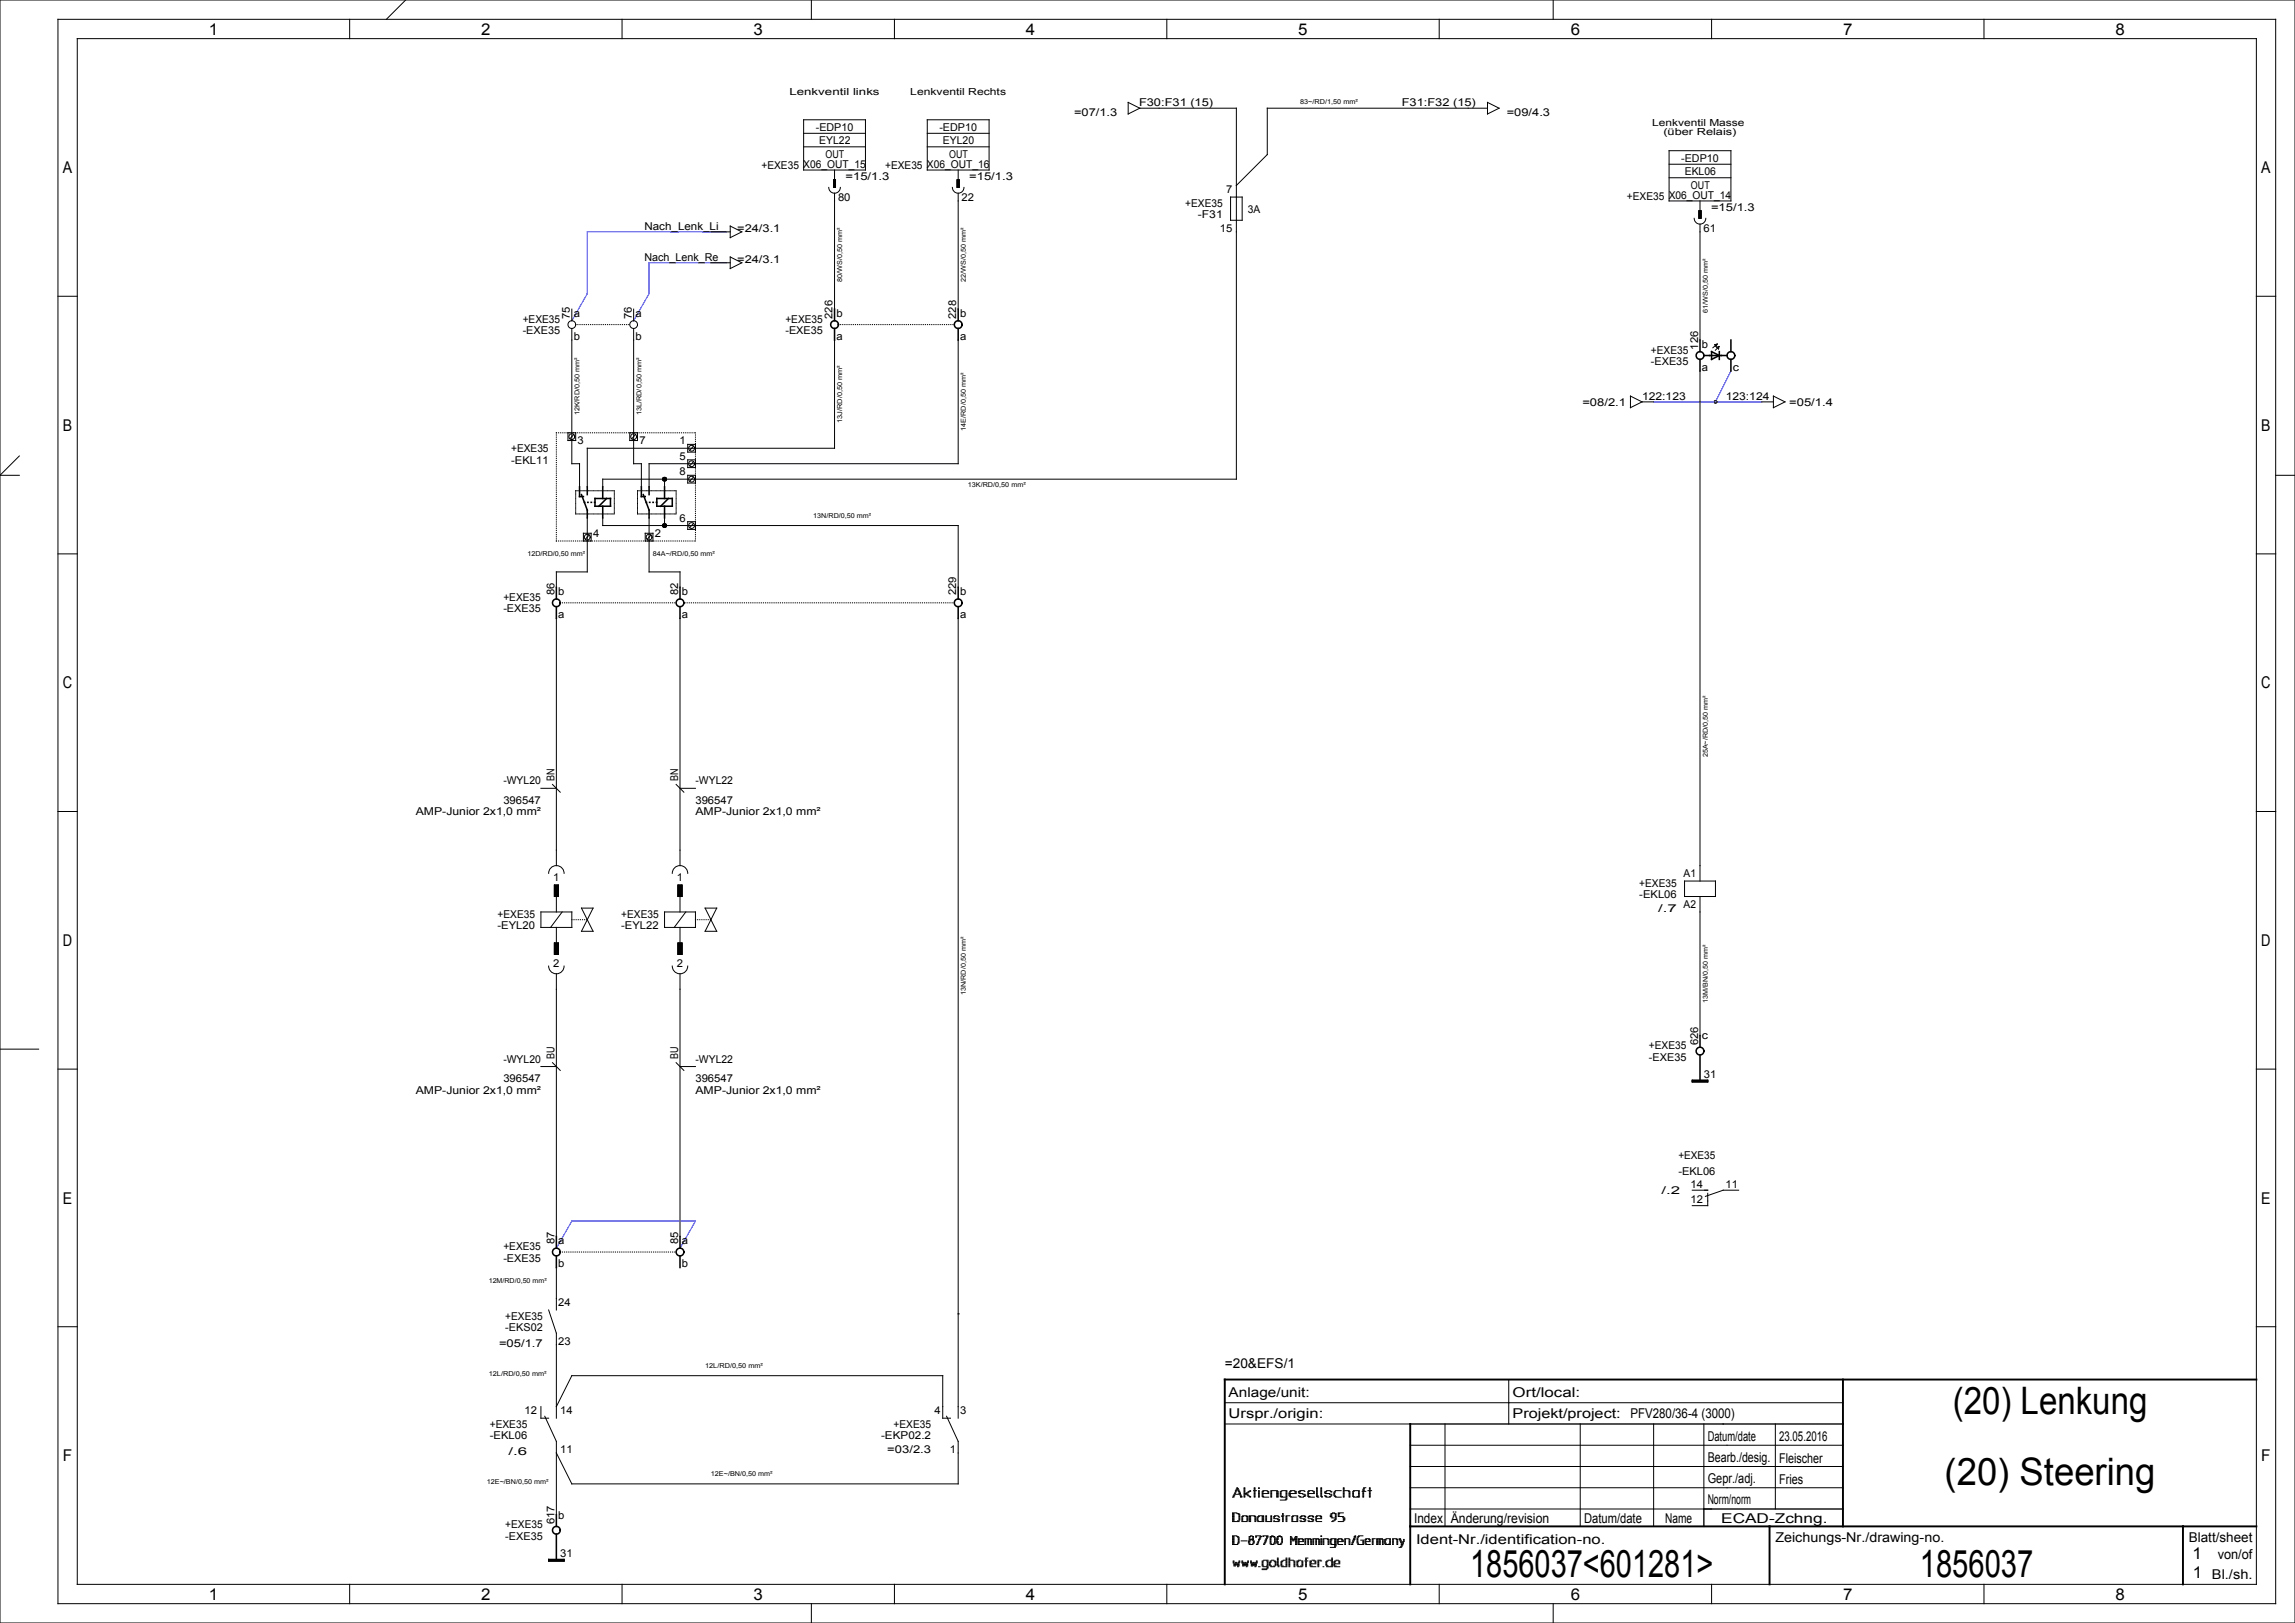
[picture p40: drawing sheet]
<svg xmlns="http://www.w3.org/2000/svg" width="594mm" height="420mm" viewBox="0 0 594 420" stroke-linecap="round" stroke-linejoin="round" font-family="sans-serif">
<defs><g id="words">
<g font-size="9.8">
<text x="505.4" y="365.9">(20) Lenkung</text>
<text x="503.3" y="384.4">(20) Steering</text>
<text x="380.5" y="408">1856037&lt;601281&gt;</text>
<text x="496.9" y="408">1856037</text>
</g>
<g font-size="4.2">
<text x="54" y="9">1</text>
<text x="124.5" y="9">2</text>
<text x="195" y="9">3</text>
<text x="265.5" y="9">4</text>
<text x="336" y="9">5</text>
<text x="406.5" y="9">6</text>
<text x="477" y="9">7</text>
<text x="547.5" y="9">8</text>
<text x="16.3" y="44.8">A</text>
<text x="585.3" y="44.8">A</text>
<text x="16.3" y="111.5">B</text>
<text x="585.3" y="111.5">B</text>
<text x="16.3" y="178.2">C</text>
<text x="585.3" y="178.2">C</text>
<text x="16.3" y="244.8">D</text>
<text x="585.3" y="244.8">D</text>
<text x="16.3" y="311.5">E</text>
<text x="585.3" y="311.5">E</text>
<text x="16.3" y="378.2">F</text>
<text x="585.3" y="378.2">F</text>
<text x="567.5" y="403.5">1</text>
<text x="54" y="414">1</text>
<text x="124.5" y="414">2</text>
<text x="195" y="414">3</text>
<text x="265.5" y="414">4</text>
<text x="336" y="414">5</text>
<text x="406.5" y="414">6</text>
<text x="477" y="414">7</text>
<text x="547.5" y="414">8</text>
<text x="567.5" y="408.5">1</text>
</g>
<g font-size="3.5">
<text x="317" y="354">=20&amp;EFS/1</text>
<text x="318" y="361.5">Anlage/unit:</text>
<text x="391.5" y="361.5">Ort/local:</text>
<text x="318" y="367">Urspr./origin:</text>
<text x="391.5" y="367">Projekt/project:</text>
<text x="422" y="367">PFV280/36-4 (3000)</text>
<text x="442" y="372.9">Datum/date</text>
<text x="460.5" y="373">23.05.2016</text>
<text x="442" y="383.9">Gepr./adj.</text>
<text x="442" y="378.4">Bearb./desig.</text>
<text x="460.5" y="378.5">Fleischer</text>
<text x="442" y="389.3">Norm/norm</text>
<text x="460.5" y="384">Fries</text>
<text x="366" y="394">Index</text>
<text x="375.5" y="394">Änderung/revision</text>
<text x="410" y="394">Datum/date</text>
<text x="431" y="394">Name</text>
<text x="445.5" y="394">ECAD-Zchng.</text>
<text x="366.5" y="399.5">Ident-Nr./identification-no.</text>
<text x="459.5" y="399">Zeichungs-Nr./drawing-no.</text>
<text x="566.5" y="399">Blatt/sheet</text>
<text x="574" y="403.5">von/of</text>
<text x="572.5" y="408.5">Bl./sh.</text>
</g>
<g font-size="2.8">
<text x="278" y="30">=07/1.3</text>
<text x="294.8" y="27.5">F30:F31 (15)</text>
<text x="362.8" y="27.5">F31:F32 (15)</text>
<text x="390" y="30">=09/4.3</text>
<text x="211.1" y="34">-EDP10</text>
<text x="243.1" y="34">-EDP10</text>
<text x="212.1" y="37.2">EYL22</text>
<text x="213.7" y="41">OUT</text>
<text x="244" y="37.2">EYL20</text>
<text x="245.7" y="41">OUT</text>
<text x="197.1" y="43.7">+EXE35 X06_OUT_15</text>
<text x="218.8" y="46.6">=15/1.3</text>
<text x="229.1" y="43.7">+EXE35 X06_OUT_16</text>
<text x="250.9" y="46.6">=15/1.3</text>
<text x="435.1" y="42">-EDP10</text>
<text x="436" y="45.2">EKL06</text>
<text x="216.9" y="52">80</text>
<text x="248.9" y="52">22</text>
<text x="306.8" y="53.5">+EXE35</text>
<text x="317.4" y="50">7</text>
<text x="421.1" y="51.7">+EXE35 X06_OUT_14</text>
<text x="437.7" y="49">OUT</text>
<text x="166.8" y="59.5">Nach_Lenk_Li</text>
<text x="310" y="56.5">-F31</text>
<text x="323" y="55">3A</text>
<text x="442.9" y="54.6">=15/1.3</text>
<text x="190.8" y="60">=24/3.1</text>
<text x="315.8" y="60">15</text>
<text x="440.9" y="60">61</text>
<text x="166.8" y="67.5">Nach_Lenk_Re</text>
<text x="190.8" y="68">=24/3.1</text>
<text x="135.3" y="83.5">+EXE35</text>
<text x="147.5" y="82.5" transform="rotate(-90 147.5 82.5)">75</text>
<text x="148.5" y="82">a</text>
<text x="163.5" y="82.5" transform="rotate(-90 163.5 82.5)">76</text>
<text x="164.5" y="82">a</text>
<text x="203.3" y="83.5">+EXE35</text>
<text x="215.5" y="82.5" transform="rotate(-90 215.5 82.5)">226</text>
<text x="216.5" y="82">b</text>
<text x="247.5" y="82.5" transform="rotate(-90 247.5 82.5)">228</text>
<text x="248.5" y="82">b</text>
<text x="135.3" y="86.5">-EXE35</text>
<text x="148.5" y="88">b</text>
<text x="164.5" y="88">b</text>
<text x="203.3" y="86.5">-EXE35</text>
<text x="216.5" y="88">a</text>
<text x="248.5" y="88">a</text>
<text x="427.3" y="94.5">-EXE35</text>
<text x="427.3" y="91.5">+EXE35</text>
<text x="439.5" y="90.5" transform="rotate(-90 439.5 90.5)">126</text>
<text x="440.5" y="90">b</text>
<text x="440.5" y="96">a</text>
<text x="448.5" y="96">c</text>
<text x="409.6" y="105">=08/2.1</text>
<text x="425" y="103.4">122:123</text>
<text x="446.7" y="103.4">123:124</text>
<text x="463.1" y="105">=05/1.4</text>
<text x="132.3" y="120">-EKL11</text>
<text x="132.3" y="117">+EXE35</text>
<text x="149.5" y="115">3</text>
<text x="165.5" y="115">7</text>
<text x="175.9" y="115">1</text>
<text x="175.9" y="119">5</text>
<text x="175.9" y="123">8</text>
<text x="175.9" y="135">6</text>
<text x="153.5" y="139">4</text>
<text x="169.5" y="139">2</text>
<text x="130.3" y="155.5">+EXE35</text>
<text x="143.5" y="154" transform="rotate(-90 143.5 154)">86</text>
<text x="144.5" y="154">b</text>
<text x="175.5" y="154" transform="rotate(-90 175.5 154)">82</text>
<text x="176.5" y="154">b</text>
<text x="247.5" y="154" transform="rotate(-90 247.5 154)">229</text>
<text x="248.5" y="154">b</text>
<text x="130.3" y="158.5">-EXE35</text>
<text x="144.5" y="160">a</text>
<text x="176.5" y="160">a</text>
<text x="248.5" y="160">a</text>
<text x="130.3" y="203">-WYL20</text>
<text x="143.5" y="202" transform="rotate(-90 143.5 202)">BN</text>
<text x="175.5" y="202" transform="rotate(-90 175.5 202)">BN</text>
<text x="180" y="203">-WYL22</text>
<text x="130.3" y="208">396547</text>
<text x="180" y="208">396547</text>
<text x="107.6" y="211">AMP-Junior 2x1,0 mm²</text>
<text x="180" y="211">AMP-Junior 2x1,0 mm²</text>
<text x="143.2" y="227.9">1</text>
<text x="175.2" y="227.9">1</text>
<text x="435.8" y="227">A1</text>
<text x="424.3" y="229.5">+EXE35</text>
<text x="424.3" y="232.5">-EKL06</text>
<text x="128.8" y="237.5">+EXE35</text>
<text x="160.8" y="237.5">+EXE35</text>
<text x="429.1" y="236">/.7</text>
<text x="435.8" y="235">A2</text>
<text x="128.8" y="240.5">-EYL20</text>
<text x="160.8" y="240.5">-EYL22</text>
<text x="143.2" y="250.2">2</text>
<text x="175.2" y="250.2">2</text>
<text x="440.5" y="269">c</text>
<text x="130.3" y="275">-WYL20</text>
<text x="143.5" y="274" transform="rotate(-90 143.5 274)">BU</text>
<text x="175.5" y="274" transform="rotate(-90 175.5 274)">BU</text>
<text x="180" y="275">-WYL22</text>
<text x="426.8" y="271.5">+EXE35</text>
<text x="426.8" y="274.5">-EXE35</text>
<text x="439.5" y="270.5" transform="rotate(-90 439.5 270.5)">626</text>
<text x="130.3" y="280">396547</text>
<text x="180" y="280">396547</text>
<text x="441" y="279">31</text>
<text x="107.6" y="283">AMP-Junior 2x1,0 mm²</text>
<text x="180" y="283">AMP-Junior 2x1,0 mm²</text>
<text x="434.4" y="304">-EKL06</text>
<text x="434.4" y="300">+EXE35</text>
<text x="430" y="309">/.2</text>
<text x="437.6" y="311.4">12</text>
<text x="437.6" y="307.4">14</text>
<text x="446.6" y="307.4">11</text>
<text x="130.3" y="323.5">+EXE35</text>
<text x="143.5" y="322" transform="rotate(-90 143.5 322)">87</text>
<text x="144.5" y="322">a</text>
<text x="175.5" y="322" transform="rotate(-90 175.5 322)">85</text>
<text x="176.5" y="322">a</text>
<text x="130.3" y="326.5">-EXE35</text>
<text x="144.5" y="328">b</text>
<text x="176.5" y="328">b</text>
<text x="130.8" y="341.5">+EXE35</text>
<text x="144.5" y="338">24</text>
<text x="130.8" y="344.5">-EKS02</text>
<text x="129.2" y="348.5">=05/1.7</text>
<text x="144.5" y="348">23</text>
<text x="135.8" y="366">12</text>
<text x="145" y="366">14</text>
<text x="241.9" y="366">4</text>
<text x="248.5" y="366">3</text>
<text x="126.8" y="369.5">+EXE35</text>
<text x="231.3" y="369.5">+EXE35</text>
<text x="126.8" y="372.5">-EKL06</text>
<text x="131.6" y="376.5">/.6</text>
<text x="145" y="376">11</text>
<text x="228" y="372.5">-EKP02.2</text>
<text x="229.7" y="376">=03/2.3</text>
<text x="245.9" y="376">1</text>
<text x="130.8" y="395.5">+EXE35</text>
<text x="143.5" y="394.5" transform="rotate(-90 143.5 394.5)">617</text>
<text x="144.5" y="393">b</text>
<text x="130.8" y="398.5">-EXE35</text>
<text x="145" y="403">31</text>
</g>
<g font-size="2.5">
<text x="204.3" y="24.5">Lenkventil links</text>
<text x="235.6" y="24.5">Lenkventil Rechts</text>
<text x="427.6" y="32.5">Lenkventil Masse</text>
<text x="430.5" y="35">(über Relais)</text>
</g>
<g font-size="1.7">
<text x="336.5" y="27">83~/RD/1,50 mm²</text>
<text x="218" y="73" transform="rotate(-90 218 73)">80/WS/0,50 mm²</text>
<text x="250" y="73" transform="rotate(-90 250 73)">22/WS/0,50 mm²</text>
<text x="442" y="81" transform="rotate(-90 442 81)">61/WS/0,50 mm²</text>
<text x="150" y="107.5" transform="rotate(-90 150 107.5)">12K/RD/0,50 mm²</text>
<text x="166" y="107.5" transform="rotate(-90 166 107.5)">13L/RD/0,50 mm²</text>
<text x="218" y="109.5" transform="rotate(-90 218 109.5)">13J/RD/0,50 mm²</text>
<text x="250" y="111.5" transform="rotate(-90 250 111.5)">14E/RD/0,50 mm²</text>
<text x="250.5" y="126">13K/RD/0,50 mm²</text>
<text x="210.5" y="134">13N/RD/0,50 mm²</text>
<text x="136.5" y="144">12D/RD/0,50 mm²</text>
<text x="169" y="144">84A~/RD/0,50 mm²</text>
<text x="442" y="196" transform="rotate(-90 442 196)">25A~/RD/0,50 mm²</text>
<text x="250" y="257.5" transform="rotate(-90 250 257.5)">13N/RD/0,50 mm²</text>
<text x="442" y="259.5" transform="rotate(-90 442 259.5)">13M/BN/0,50 mm²</text>
<text x="126.5" y="332">12M/RD/0,50 mm²</text>
<text x="182.5" y="354">12L/RD/0,50 mm²</text>
<text x="126.5" y="356">12L/RD/0,50 mm²</text>
<text x="184" y="382">12E~/BN/0,50 mm²</text>
<text x="126" y="384">12E~/BN/0,50 mm²</text>
</g>
</g></defs>
<g fill="none" stroke="#000" stroke-width=".26">
<path d="M0 0h594v420h-594zM15 5h574v410h-574zM20 10h564v400h-564zM90.5 5v5M105 0l-5 5M161 5v5M210 0v5M231.5 5v5M302 5v5M372.5 5v5M402 0v5M443 5v5"/>
<path d="M513.5 5v5M208 38h16M208 31h16v13h-16zM208 34.5h16M240 38h16M240 31h16v13h-16zM240 34.5h16M292 26.5l3 1.5-3 1.5zM295 28h25v96h-164v2M385 28h-57v12l-8 8M385 26.5l3 1.5-3 1.5zM432 39h16v13h-16z"/>
<path d="M189 58.5l3 1.5-3 1.5zM214.5 48.5a1.5 1.5 0 0 0 1.5 1.5 1.5 1.5 0 0 0 1.5-1.5M215.8 46.5h.4v2h-.4zM215.8 46.6h.4M215.8 46.7h.4M215.8 46.8h.4M215.8 46.9h.4M215.8 47h.4M215.8 47.1h.4M215.8 47.2h.4M215.8 47.3h.4M215.8 47.4h.4"/>
<path d="M215.8 47.5h.4M215.8 47.6h.4M215.8 47.7h.4M215.8 47.8h.4M215.8 47.9h.4M215.8 48h.4M215.8 48.1h.4M215.8 48.2h.4M215.8 48.3h.4M215.8 48.4h.4M216 44v2.5M216 50v30"/>
<path d="M246.5 48.5a1.5 1.5 0 0 0 1.5 1.5 1.5 1.5 0 0 0 1.5-1.5M247.7 46.5h.6v2h-.6zM247.7 46.6h.6M247.7 46.7h.6M247.7 46.8h.6M247.7 46.9h.6M247.7 47h.6M247.7 47.1h.6M247.7 47.2h.6M247.7 47.3h.6M247.7 47.4h.6M247.7 47.5h.6"/>
<path d="M247.7 47.6h.6M247.7 47.7h.6M247.7 47.8h.6M247.7 47.9h.6M247.7 48h.6M247.7 48.1h.6M247.7 48.2h.6M247.7 48.3h.6M247.7 48.4h.6M248 44v2.5M248 50v30M318.5 51h3v6h-3z"/>
<path d="M432 46h16M432 42.5h16M438.5 56.5a1.5 1.5 0 0 0 1.5 1.5 1.5 1.5 0 0 0 1.5-1.5M439.7 54.5h.6M439.7 54.6h.6M439.7 54.7h.6M439.7 54.8h.6M439.7 54.9h.6M439.7 55h.6M439.7 55.1h.6M439.7 55.2h.6M439.7 55.3h.6"/>
<path d="M439.7 55.4h.6M439.7 55.5h.6M439.7 55.6h.6M439.7 55.7h.6M439.7 55.8h.6M439.7 55.9h.6M439.7 56h.6M439.7 56.1h.6M439.7 56.2h.6M439.7 56.3h.6M439.7 56.4h.6M439.7 54.5h.6v2h-.6z"/>
<path d="M440 52v2.5M440 58v30M15 76.7h5M148 80v3M164 80v3M184 68h5M184 60h5M189 66.5l3 1.5-3 1.5zM584 76.7h5M148 85v27M164 85v35h2v6M216 88v28h-64v10"/>
<path d="M248 88v32h-80v6M440 96v132M443.8 89.2l.6-.2-.3 .7zM444.3 89.8l.6-.1-.1 .6zM444.4 89l-1.1 1M444.9 89.7l-.9 .9M5 118l-5 5h5M147 112h2v2h-2zM148 112.3v7.7h2v6M148.5 112.4l-1 1.2M163 112h2v2h-2zM164.5 112.4l-1 1.2"/>
<path d="M178 119h2v2h-2zM178 115h2v2h-2zM179.5 119.4l-1 1.2M179.5 115.4l-1 1.2M422 102.5l3 1.5-3 1.5zM425 104h3M456 104h3M459 102.5l3 1.5-3 1.5zM151 138h2v2h-2zM152 134v14h-8v4M152.5 138.4l-1 1.2M156 134v2h92v16"/>
<path d="M167 138h2v2h-2zM168 134v14h8v4M168.5 138.4l-1 1.2M171.5 124.1h1M171.5 136h1M171.5 123.9h1M171.5 136.1h1M171.5 135.9h1M171.5 123.8h1M171.5 136.2h1M171.5 124.2h1M171.5 135.8h1"/>
<path d="M171.6 123.8h.8M171.6 136.2h.8M171.6 124.3h.8M171.6 135.7h.8M171.6 123.7h.8M171.6 136.3h.8M171.7 123.6h.6M171.7 136.4h.6M171.7 124.4h.6M171.7 135.6h.6M171.8 123.6h.4M171.8 136.4h.4"/>
<path d="M171.8 124.5h.4M171.8 135.5h.4M172 124v2M172 134v2M178 123h2v2h-2zM178 135h2v2h-2zM179.5 135.4l-1 1.2M179.5 123.4l-1 1.2M589 123h5M15 143.3h5M144 160v64M176 160v64"/>
<path d="M248 160v207M584 143.3h5M15 210h5M140 204h4M143 203l2 2M175 203l2 2M176 204h4M584 210h5M140 236h8v4h-8zM142 226a2 2 0 0 1 2-2 2 2 0 0 1 2 2M143.5 229h1v3h-1zM143.5 229.1h1"/>
<path d="M143.5 229.2h1M143.5 229.3h1M143.5 229.4h1M143.5 229.5h1M143.5 229.6h1M143.5 229.7h1M143.5 229.8h1M143.5 229.9h1M143.5 230h1M143.5 230.1h1M143.5 230.2h1M143.5 230.3h1"/>
<path d="M143.5 230.4h1M143.5 230.5h1M143.5 230.6h1M143.5 230.7h1M143.5 230.8h1M143.5 230.9h1M143.5 231h1M143.5 231.1h1M143.5 231.2h1M143.5 231.3h1M143.5 231.4h1M143.5 231.5h1"/>
<path d="M143.5 231.6h1M143.5 231.7h1M143.5 231.8h1M143.5 231.9h1M144 232v4M145.5 236l-3 4M150.5 235l3 6h-3l3-6zM172 236h8v4h-8zM174 226a2 2 0 0 1 2-2 2 2 0 0 1 2 2M175.5 229h1v3h-1zM175.5 229.1h1M175.5 229.2h1"/>
<path d="M175.5 229.3h1M175.5 229.4h1M175.5 229.5h1M175.5 229.6h1M175.5 229.7h1M175.5 229.8h1M175.5 229.9h1M175.5 230h1M175.5 230.1h1M175.5 230.2h1M175.5 230.3h1M175.5 230.4h1"/>
<path d="M175.5 230.5h1M175.5 230.6h1M175.5 230.7h1M175.5 230.8h1M175.5 230.9h1M175.5 231h1M175.5 231.1h1M175.5 231.2h1M175.5 231.3h1M175.5 231.4h1M175.5 231.5h1M175.5 231.6h1"/>
<path d="M175.5 231.7h1M175.5 231.8h1M175.5 231.9h1M176 232v4M177.5 236l-3 4M182.5 235l3 6h-3l3-6zM436 228h8v4h-8zM440 232v36M142 250a2 2 0 0 0 2 2 2 2 0 0 0 2-2M143.5 244h1v3h-1zM143.5 244h1M143.5 244.1h1"/>
<path d="M143.5 244.2h1M143.5 244.3h1M143.5 244.4h1M143.5 244.5h1M143.5 244.6h1M143.5 244.7h1M143.5 244.8h1M143.5 244.9h1M143.5 245h1M143.5 245.1h1M143.5 245.2h1M143.5 245.3h1"/>
<path d="M143.5 245.4h1M143.5 245.5h1M143.5 245.6h1M143.5 245.7h1M143.5 245.8h1M143.5 245.9h1M143.5 246h1M143.5 246.1h1M143.5 246.2h1M143.5 246.3h1M143.5 246.4h1M143.5 246.5h1"/>
<path d="M143.5 246.6h1M143.5 246.7h1M143.5 246.8h1M143.5 246.9h1M144 240v4M144 252v68M174 250a2 2 0 0 0 2 2 2 2 0 0 0 2-2M175.5 244h1M175.5 244.1h1M175.5 244.2h1M175.5 244.3h1M175.5 244.4h1"/>
<path d="M175.5 244.5h1M175.5 244.6h1M175.5 244.7h1M175.5 244.8h1M175.5 244.9h1M175.5 245h1M175.5 245.1h1M175.5 245.2h1M175.5 245.3h1M175.5 245.4h1M175.5 245.5h1M175.5 245.6h1"/>
<path d="M175.5 245.7h1M175.5 245.8h1M175.5 245.9h1M175.5 246h1M175.5 246.1h1M175.5 246.2h1M175.5 246.3h1M175.5 246.4h1M175.5 246.5h1M175.5 246.6h1M175.5 246.7h1M175.5 246.8h1"/>
<path d="M175.5 246.9h1M175.5 244h1v3h-1zM176 240v4M176 252v68M0 271.5h10M15 276.7h5M140 276h4M143 275l2 2M175 275l2 2M176 276h4M438 279.6h4M438 279.7h4"/>
<path d="M438 279.8h4M438 279.9h4M438 279.5h4v.5h-4zM584 276.7h5M438 308h4M442 308.8v3.2h-4M450 308h-4l-4.6 1.6M142 339l2 6v22M144 328v11M248 340h.1M15 343.3h5M390.5 357v11.5"/>
<path d="M584 343.3h5M140 364v3h2M141 366.5l3 6.5v19M144 364l4-8h96v11h2M245 366.5l3 6.5v11h-100l-4-8M317 363h160M317 368.5h48M365 379.5h112M365 374h112M374 368.5v26.5M409 368.5v26.5M428 368.5v26.5"/>
<path d="M441 368.5v22M459.5 368.5v22M319 398h.4M319 387.4h.4M319 398.6h.4M319 399.5h.4M319 393h.4M319 399.1h.4M319 398.8h.4M319 398.9h.4M319 392.1h.4M319 392.6h.4"/>
<path d="M319 399.3h.4M319 397.6h.4M319 392.8h.4M319 398.4h.4M319 392.4h.4M319 399.7h1.3M319 393.6h.4M319 393.8h1.7M319 398.2h.4M319 393.2h.4M319 392.3h.4M319 391.9h.4"/>
<path d="M319 391.7h.4M319 397.8h.4M319 393.4h.4M319 397.4h1.1M319 391.5h1.1M319.2 387.1h.4M319.2 387.2h.2M319.4 386.9h.2M319.4 386.7h1.7M319.6 386.5h.2M319.6 386.3h.2M319.8 385.9h.1"/>
<path d="M319.8 385.7h.3M319.8 386.1h.1M319.9 385.6h.2M319.9 385.4h.6M320.1 397.6h.4M320.1 385h.2M320.1 385.2h.4M320.1 391.7h.6M320.3 399.5h.2M320.3 399.3h.4M320.3 385.6h.4M320.3 393.6h.4"/>
<path d="M320.3 397.8h.4M320.5 385.9h.4M320.5 398h.2M320.5 398.6h.2M320.5 399.1h.2M320.5 398.8h.2M320.5 398.9h.2M320.5 398.4h.2M320.5 385.7h.2M320.5 398.2h.2M320.5 391.9h.4M320.7 386.5h.4"/>
<path d="M320.7 393h.2M320.7 392.1h.2M320.7 392.6h.2M320.7 392.8h.2M320.7 392.4h.2M320.7 393.2h.2M320.7 386.1h.2M320.7 386.3h.4M320.7 392.3h.2M320.7 393.4h.2M320.9 386.9h.4M321.1 387.4h.3"/>
<path d="M321.1 387.1h.2M321.1 387.2h.3M321.3 398.8h1.5M321.4 393h.2M321.4 392.6h.2M321.4 392.8h.2M321.4 392.4h.4M321.4 393.6h.2M321.4 393.8h1.4M321.4 393.2h.2M321.4 393.4h.2M321.6 392.3h1.2"/>
<path d="M322 385.9h.2M322 387.4h.2M322 386.5h.2M322 387.1h.2M322 386.9h.2M322 386.7h.4M322 385h.2M322 385.6h.2M322 385.7h.2M322 387.2h.2M322 386.1h.2M322 385.2h.2"/>
<path d="M322 386.3h.2M322 385.4h.2M322.4 386.5h.4M322.6 386.7h.3M322.6 392.4h.3M322.6 386.3h.5M322.8 393h.1M322.8 392.6h.1M322.8 386.9h.3M322.8 392.8h.1M322.8 393.6h.1M322.8 393.2h.1"/>
<path d="M322.8 393.4h.1M322.9 387.1h.4M322.9 386.1h.4M323.1 385.9h.6M323.1 399.1h.2M323.1 398.8h.4M323.1 398.9h.4M323.1 399.3h.4M323.3 398h.2M323.3 398.6h.4M323.3 399.5h.2M323.3 393h.4"/>
<path d="M323.3 392.6h.4M323.3 397.6h.4M323.3 392.8h.4M323.3 398.4h1.1M323.3 392.4h.4M323.3 399.7h1M323.3 393.6h.4M323.3 393.8h.4M323.3 387.2h.4M323.3 398.2h.2M323.3 393.2h.4M323.3 392.3h1.5"/>
<path d="M323.3 397.8h.2M323.3 393.4h.4M323.5 387.4h.2M323.5 385.7h.2M323.7 397.4h.4M324.1 398.6h.3M324.1 397.6h.3M324.1 398.2h.3M324.3 398h.1M324.3 399.5h.1M324.3 398.8h.3M324.3 399.3h.3"/>
<path d="M324.3 397.8h.1M324.4 399.1h.2M324.4 398.9h.2M324.4 385.7h.8M324.6 385.9h.2M324.6 387.4h.2M324.6 386.5h.2M324.6 387.1h.2M324.6 386.9h.2M324.6 386.7h.2M324.6 385h.2M324.6 392.4h.4"/>
<path d="M324.6 385.6h.2M324.6 387.2h.2M324.6 386.1h.2M324.6 385.2h.2M324.6 386.3h.2M324.6 385.4h.2M324.8 393h.2M324.8 392.6h.2M324.8 392.8h.2M324.8 393.6h.2M324.8 393.8h.2M324.8 393.2h.2"/>
<path d="M324.8 393.4h.2M325 397.6h.2M325 397.8h.2M325 397.4h1.3M325.2 399.7h.4M325.4 399.5h.2M325.4 393h.2M325.4 392.6h.4M325.4 399.3h.4M325.4 392.8h.2M325.4 393.6h.4M325.4 393.2h.2"/>
<path d="M325.4 393.4h.2M325.6 399.1h.2M325.6 398.9h.2M325.6 392.4h.3M325.6 393.8h1.5M325.8 385.9h.1M325.8 387.4h.1M325.8 386.5h.1M325.8 398.6h.1M325.8 398.8h.1M325.8 387.1h.1M325.8 386.9h.1"/>
<path d="M325.8 386.7h.1M325.8 398.4h.3M325.8 385h.1M325.8 385.7h.1M325.8 387.2h.1M325.8 386.1h.1M325.8 385.2h.1M325.8 386.3h.1M325.8 392.3h1.3M325.9 398h.4M325.9 398.2h.2M326.1 397.6h.4"/>
<path d="M326.1 397.8h.2M326.7 385.9h.4M326.7 386.5h1.7M326.7 393h.4M326.7 387.1h.2M326.7 392.6h.4M326.7 386.9h.2M326.7 386.7h.2M326.7 392.8h.4M326.7 392.4h.4M326.7 393.6h.4M326.7 387.2h.4"/>
<path d="M326.7 393.2h.4M326.7 386.1h.2M326.7 386.3h.2M326.7 393.4h.4M326.9 387.4h1.5M326.9 397.6h.2M326.9 385.7h1.1M326.9 397.4h1.3M327.1 399.5h.3M327.1 399.7h.2M327.3 399.1h.3M327.3 399.3h.1"/>
<path d="M327.4 398.6h.4M327.4 398.8h.4M327.4 398.9h.2M327.6 393h.2M327.6 392.6h.2M327.6 392.8h.2M327.6 398.4h.2M327.6 392.4h.2M327.6 393.6h.2M327.6 393.8h1.5M327.6 398.2h.4M327.6 393.2h.2"/>
<path d="M327.6 392.3h.2M327.6 393.4h.2M327.8 398h.2M327.8 397.6h.4M327.8 397.8h.4M328 385.9h.4M328.2 386.1h.2M328.2 386.3h.2M328.8 398h.1M328.8 398.6h.1M328.8 399.5h.3M328.8 399.1h.1"/>
<path d="M328.8 398.8h.1M328.8 398.9h.1M328.8 399.3h.1M328.8 397.6h.5M328.8 398.4h.1M328.8 398.2h.1M328.8 397.8h.3M328.9 385.9h.2M328.9 387.4h.2M328.9 386.5h.2M328.9 393h.2M328.9 387.1h.2"/>
<path d="M328.9 392.6h.2M328.9 386.9h.2M328.9 386.7h.2M328.9 392.8h.2M328.9 392.4h.2M328.9 399.7h.8M328.9 393.6h.2M328.9 385.7h1.7M328.9 387.2h.2M328.9 393.2h.2M328.9 386.1h.2M328.9 386.3h.2"/>
<path d="M328.9 392.3h.2M328.9 393.4h.2M329.1 397.4h.4M329.5 397.6h.4M329.7 399.5h.4M329.7 393h1.1M329.7 392.6h.2M329.7 399.3h.4M329.7 392.8h.2M329.7 392.4h.4M329.7 393.6h.2M329.7 393.8h1.3"/>
<path d="M329.7 397.8h.4M329.9 398h.2M329.9 398.6h.2M329.9 399.1h.2M329.9 398.8h.2M329.9 398.9h.2M329.9 398.4h.2M329.9 398.2h.2M329.9 392.3h.9M330.4 385.9h.4M330.4 398h.4M330.4 387.4h.4"/>
<path d="M330.4 386.5h.4M330.4 398.6h.2M330.4 399.1h.4M330.4 398.8h.2M330.4 398.9h.4M330.4 387.1h.4M330.4 386.9h.4M330.4 399.3h.4M330.4 386.7h.4M330.4 398.4h.4M330.4 387.2h.4M330.4 398.2h.4"/>
<path d="M330.4 386.1h.4M330.4 386.3h.4M330.6 399.5h.2M330.6 397.6h.6M330.6 393.2h.6M330.6 397.8h.2M330.8 392.4h.2M330.8 399.7h.8M330.8 393.6h.4M331 392.6h.2M331 393.4h.2M331 397.4h.4"/>
<path d="M331.4 385.9h.4M331.4 386.5h.2M331.4 399.5h.4M331.4 387.1h.2M331.4 386.9h.2M331.4 386.7h.2M331.4 397.6h.4M331.4 388.2h1.5M331.4 387.2h.5M331.4 386.1h.2M331.4 386.3h.2M331.6 387.4h1.5"/>
<path d="M331.6 399.3h.2M331.6 397.8h.2M331.8 398h.1M331.8 398.6h.1M331.8 399.1h.1M331.8 398.8h.1M331.8 398.9h.1M331.8 398.4h.1M331.8 392.4h.3M331.8 385.7h1.3M331.8 398.2h.1M331.8 392.3h.5"/>
<path d="M331.9 393h.2M331.9 392.1h.2M331.9 392.6h.2M331.9 392.8h.2M331.9 393.6h.2M331.9 393.8h.2M331.9 393.2h.2M331.9 391.9h.2M331.9 391.7h.2M331.9 393.4h.2M332.7 388h.4M332.9 385.9h.2"/>
<path d="M332.9 386.5h.2M332.9 393h.2M332.9 387.1h.2M332.9 392.6h.2M332.9 386.9h.2M332.9 386.7h.2M332.9 392.8h.2M332.9 392.4h.2M332.9 393.6h.2M332.9 393.8h.2M332.9 387.2h.2M332.9 393.2h.2"/>
<path d="M332.9 386.1h.2M332.9 386.3h.2M332.9 392.3h.9M332.9 393.4h.2M332.9 387.6h.2M332.9 387.8h.2M333.6 386.5h1.9M333.6 387.1h.4M333.6 386.9h.4M333.6 386.7h.4M333.6 386.3h.2M333.8 385.9h.4"/>
<path d="M333.8 387.2h.4M333.8 386.1h.2M334 398h.4M334 387.4h1.5M334 398.6h.2M334 399.5h.2M334 399.1h.2M334 398.8h.2M334 398.9h.2M334 399.3h.2M334 397.6h.2M334 398.4h.2"/>
<path d="M334 399.7h.2M334 385.7h1.1M334 398.2h.2M334 397.8h.4M334.4 393h.2M334.4 392.6h.2M334.4 392.8h.2M334.4 398.4h.4M334.4 392.4h.4M334.4 393.6h.2M334.4 393.8h1.5M334.4 398.2h.2"/>
<path d="M334.4 393.2h.2M334.4 393.4h.2M334.6 398.6h.3M334.6 398.8h.3M334.6 392.3h1.3M334.9 398.4h.2M334.9 398.2h.2M335.1 385.9h.4M335.1 398h.6M335.1 386.1h.4M335.1 397.8h.6M335.3 398.6h.4"/>
<path d="M335.3 399.5h.4M335.3 399.1h.4M335.3 398.8h.4M335.3 398.9h.4M335.3 399.3h.4M335.3 397.6h.4M335.3 398.4h.4M335.3 399.7h.4M335.3 398.2h.4M335.3 386.3h.2M335.7 393h.2M335.7 392.6h.2"/>
<path d="M335.7 392.8h.2M335.7 392.4h.2M335.7 393.6h.2M335.7 393.2h.2M335.7 393.4h.2M336.1 385.9h.5M336.1 398.6h.2M336.1 399.5h.2M336.1 399.1h.2M336.1 398.8h.2M336.1 398.9h1.3M336.1 387.1h.2"/>
<path d="M336.1 399.3h.2M336.1 398.4h.3M336.1 399.7h1.3M336.1 398.2h1.1M336.1 386.1h.3M336.1 386.3h.3M336.3 386.5h.9M336.3 387.2h.3M336.4 387.4h1M336.4 392.6h.2M336.4 392.8h.4M336.4 393.6h.4"/>
<path d="M336.4 385.7h1.2M336.6 393h1.1M336.6 392.4h.4M336.6 393.8h1.1M336.8 392.3h.9M337 398.4h.4M337.2 398.6h.2M337.2 398.8h.2M337.2 386.7h.5M337.4 387.2h.3M337.4 393.2h.5M337.6 385.9h.1"/>
<path d="M337.6 387.1h.3M337.6 386.9h.3M337.6 392.4h.3M337.6 393.6h.3M337.7 398.6h.2M337.7 399.5h.2M337.7 399.1h.2M337.7 398.8h.2M337.7 398.9h.2M337.7 392.6h.2M337.7 399.3h.2M337.7 398.4h.2"/>
<path d="M337.7 399.7h.2M337.7 398.2h1.6M337.7 393.4h.2M338.5 385.9h.4M338.5 386.5h1.7M338.5 398.6h.2M338.5 399.5h.2M338.5 399.1h.2M338.5 398.8h.2M338.5 398.9h.2M338.5 387.1h.2M338.5 392.6h.2"/>
<path d="M338.5 386.9h.2M338.5 399.3h.2M338.5 386.7h.2M338.5 392.8h.2M338.5 398.4h.2M338.5 399.7h.2M338.5 393.6h.4M338.5 387.2h.6M338.5 386.1h.2M338.5 386.3h.2M338.7 387.4h1.5M338.7 393h.9"/>
<path d="M338.7 392.4h.4M338.7 385.7h1.1M338.7 393.8h1.1M338.9 392.3h.9M339.1 398.4h.3M339.3 398.6h.1M339.3 399.5h.1M339.3 399.1h.1M339.3 398.8h.1M339.3 398.9h.1M339.3 399.3h.1M339.3 399.7h.1"/>
<path d="M339.4 393.2h.6M339.6 392.4h.4M339.6 393.6h.4M339.8 385.9h.4M339.8 398.6h.2M339.8 399.5h.2M339.8 399.1h.2M339.8 398.8h.2M339.8 398.9h.2M339.8 392.6h.2M339.8 399.3h.2M339.8 398.4h.2"/>
<path d="M339.8 399.7h.2M339.8 398.2h1.5M339.8 393.4h.2M340 386.1h.2M340 386.3h.2M340.6 398.6h.1M340.6 399.5h.1M340.6 393h1.5M340.6 399.1h.1M340.6 398.8h.1M340.6 398.9h.1M340.6 392.6h.1"/>
<path d="M340.6 399.3h.1M340.6 392.8h.1M340.6 398.4h.1M340.6 392.4h.3M340.6 399.7h.1M340.6 393.6h.1M340.6 393.2h.1M340.6 393.4h.1M340.7 385.9h.2M340.7 386.5h.2M340.7 387.1h.4M340.7 386.9h.2"/>
<path d="M340.7 386.7h.2M340.7 385h.2M340.7 385.6h.2M340.7 385.7h.2M340.7 393.8h1.4M340.7 387.2h.4M340.7 386.1h.2M340.7 385.2h.2M340.7 386.3h.2M340.7 392.3h1.2M340.7 385.4h.2M340.9 387.4h.4"/>
<path d="M341.1 398.4h.4M341.3 398.6h.2M341.3 399.5h.2M341.3 399.1h.2M341.3 398.8h.2M341.3 398.9h.2M341.3 399.3h.2M341.3 399.7h.2M341.7 392.4h.4M341.9 385.9h.2M341.9 386.5h.2M341.9 398.6h.2"/>
<path d="M341.9 399.5h.2M341.9 399.1h.2M341.9 398.8h.2M341.9 398.9h.2M341.9 387.1h.2M341.9 392.6h.2M341.9 386.9h.2M341.9 399.3h.2M341.9 386.7h.2M341.9 397.6h.2M341.9 392.8h.2M341.9 398.4h.2"/>
<path d="M341.9 385h.2M341.9 399.7h.2M341.9 385.6h.2M341.9 385.7h.2M341.9 387.2h.3M341.9 398.2h.2M341.9 386.1h.2M341.9 385.2h.2M341.9 386.3h.2M341.9 385.4h.2M341.9 397.4h.2M342.1 387.4h.1"/>
<path d="M342.4 398.6h.2M342.4 399.5h.2M342.4 399.1h.2M342.4 398.8h.2M342.4 398.9h.2M342.4 399.3h.2M342.4 398.4h.2M342.4 399.7h.2M342.4 398.2h1.3M342.8 387.1h.4M342.8 386.1h.4M342.8 386.3h.4"/>
<path d="M343 385.9h.4M343 386.5h1.1M343 387.2h.4M343.2 387.4h1.1M343.4 385.7h.9M343.6 398.4h.3M343.7 398.6h.2M343.7 399.5h.2M343.7 399.1h.2M343.7 398.8h.2M343.7 398.9h.2M343.7 399.3h.2"/>
<path d="M343.7 399.7h.2M344.1 386.7h.6M344.1 387.2h.4M344.3 385.9h.4M344.3 398.6h.4M344.3 399.5h.4M344.3 399.1h.2M344.3 398.8h.2M344.3 398.9h.2M344.3 392.1h.4M344.3 399.3h.2M344.3 398.4h.4"/>
<path d="M344.3 392.4h.4M344.3 392.3h.4M344.5 387.1h.2M344.5 392.6h.4M344.5 386.9h.2M344.5 399.7h1.3M344.5 398.2h1.3M344.5 386.1h.2M344.5 391.9h.2M344.5 391.7h.4M344.7 392.8h1.1M344.7 393.8h.4"/>
<path d="M344.9 393.6h.5M344.9 391.5h.5M345.2 386.5h.2M345.2 387.1h.4M345.2 386.9h.2M345.2 386.7h.2M345.2 386.1h.4M345.2 386.3h.2M345.2 391.7h.6M345.2 393.4h.4M345.4 385.9h.2M345.4 398.6h.4"/>
<path d="M345.4 399.5h.4M345.4 399.1h.4M345.4 398.8h.4M345.4 398.9h.4M345.4 399.3h.4M345.4 399.9h.4M345.4 398.4h.4M345.4 387.2h.4M345.4 393.2h.4M345.6 387.4h1.5M345.6 393h.2M345.6 392.1h.2"/>
<path d="M345.6 392.6h.2M345.6 392.4h.2M345.6 385.7h1.5M345.6 392.3h.2M345.6 391.9h.2M346.2 398.6h.2M346.2 399.5h.2M346.2 399.1h.2M346.2 398.8h.2M346.2 398.9h1.5M346.2 399.3h.2M346.2 398.4h.4"/>
<path d="M346.4 392.1h.2M346.4 392.4h1.3M346.4 399.7h1.1M346.4 393.8h1.3M346.4 398.2h.9M346.4 392.3h.2M346.4 391.9h.2M346.4 391.7h.3M346.4 391.5h1.3M347.1 398.4h.4M347.3 398.6h.4M347.3 398.8h.4"/>
<path d="M347.5 392.6h.4M347.7 385.9h.2M347.7 387.4h.2M347.7 386.5h.2M347.7 393h.4M347.7 387.1h.2M347.7 386.9h.2M347.7 386.7h.2M347.7 392.8h.4M347.7 385h.2M347.7 385.6h.2M347.7 393.6h.2"/>
<path d="M347.7 385.7h1.5M347.7 387.2h.2M347.7 393.2h.4M347.7 386.1h.2M347.7 385.2h.2M347.7 386.3h.2M347.7 385.4h.2M347.7 393.4h.4M348.1 398.6h.1M348.1 399.5h.1M348.1 399.1h.1M348.1 398.8h.1"/>
<path d="M348.1 398.9h.1M348.1 399.3h.1M348.1 398.4h.1M348.1 399.7h.1M348.1 398.2h1.1M349 385.9h.4M349.2 387.4h.2M349.2 386.5h.2M349.2 398.6h.2M349.2 399.5h.2M349.2 399.1h.2M349.2 398.8h.2"/>
<path d="M349.2 398.9h.2M349.2 387.1h.2M349.2 386.9h.2M349.2 399.3h.2M349.2 386.7h.2M349.2 398.4h.2M349.2 399.7h.2M349.2 387.2h.2M349.2 386.1h.2M349.2 386.3h.2M349.7 399.7h.4M349.9 399.5h.2"/>
<path d="M349.9 399.1h.4M349.9 399.3h.2M350.1 385.9h.4M350.1 386.5h.2M350.1 398.6h.4M350.1 398.8h.4M350.1 398.9h.2M350.1 387.1h.2M350.1 386.9h.2M350.1 386.7h.2M350.1 387.2h.4M350.1 386.1h.2"/>
<path d="M350.1 386.3h.2M350.3 387.4h1.1M350.3 398.4h.4M350.3 385.7h1.5M350.3 398.2h.4M350.5 398h.2M350.5 397.6h.4M350.5 397.8h.4M350.7 397.4h.2M351.2 398h.2M351.2 398.6h.2M351.2 399.1h.2"/>
<path d="M351.2 398.8h.2M351.2 398.9h.2M351.2 399.3h.4M351.2 398.4h.2M351.2 387.2h.6M351.2 398.2h.2M351.4 399.5h.2M351.4 397.6h.4M351.4 399.7h1.5M351.4 397.8h.2M351.6 385.9h.2M351.6 387.4h.2"/>
<path d="M351.6 386.5h.2M351.6 387.1h.2M351.6 386.9h.2M351.6 386.7h.2M351.6 386.1h.2M351.6 386.3h.2M351.6 397.4h1.1M352.2 398.6h.7M352.6 385.9h.9M352.7 387.4h.2M352.7 386.5h.2M352.7 399.5h.2"/>
<path d="M352.7 399.1h.2M352.7 398.8h.2M352.7 398.9h.2M352.7 387.1h.2M352.7 386.9h.2M352.7 399.3h.2M352.7 386.7h.2M352.7 385.6h.2M352.7 385.7h.4M352.7 387.2h.2M352.7 386.1h.2M352.7 386.3h.2"/>
<path d="M352.7 385.4h.4M352.9 385h.6M352.9 385.2h.2M353.3 398.6h.2M353.3 399.5h.4M353.3 399.1h.2M353.3 398.8h.2M353.3 398.9h1.3M353.3 399.3h.2M353.3 398.4h.4M353.5 399.7h1.1M353.5 398.2h.9"/>
<path d="M354.1 385.7h.9M354.2 398.4h.4M354.4 385.9h.2M354.4 387.4h.2M354.4 386.5h.2M354.4 398.6h.2M354.4 398.8h.2M354.4 387.1h.2M354.4 386.9h.2M354.4 386.7h.2M354.4 385h.2M354.4 385.6h.2"/>
<path d="M354.4 387.2h.2M354.4 386.1h.2M354.4 385.2h.2M354.4 386.3h.2M354.4 385.4h.2M355.2 398.6h.2M355.2 399.5h.2M355.2 399.1h.2M355.2 398.8h.2M355.2 398.9h.2M355.2 399.3h.2M355.2 398.4h.2"/>
<path d="M355.2 399.7h.2M355.2 398.2h.7M356.3 398.6h.4M356.3 399.5h.4M356.3 399.1h.4M356.3 398.8h.4M356.3 398.9h.4M356.3 399.3h.4M356.3 398.4h.4M356.3 399.7h.4M356.3 398.2h1.5M357.1 398.6h.1"/>
<path d="M357.1 399.5h.1M357.1 399.1h.1M357.1 398.8h.1M357.1 398.9h.1M357.1 399.3h.1M357.1 398.4h.1M357.1 399.7h.1M357.6 398.4h.4M357.8 398.6h.2M357.8 399.5h.2M357.8 399.1h.2M357.8 398.8h.2"/>
<path d="M357.8 398.9h.2M357.8 399.3h.2M357.8 399.7h.2M358.4 398.6h.3M358.4 399.5h.3M358.4 399.1h.2M358.4 398.8h.2M358.4 398.9h.2M358.4 399.3h.3M358.4 398.4h.3M358.6 399.7h1.3M358.7 398.2h1.2"/>
<path d="M359.5 399.5h.4M359.7 398.6h.2M359.7 399.1h.2M359.7 398.8h.2M359.7 398.9h.2M359.7 399.3h.2M359.7 398.4h.2M360.4 398.6h.2M360.4 399.5h.2M360.4 399.1h.2M360.4 398.8h.2M360.4 398.9h.2"/>
<path d="M360.4 399.3h.2M360.4 398.4h.2M360.4 399.7h.2M360.4 398.2h1.2M361.4 398.4h.3M361.6 398.6h.1M361.6 399.5h.1M361.6 399.1h.1M361.6 398.8h.1M361.6 398.9h.1M361.6 399.3h.1M361.6 399.7h.1"/>
<path d="M362.1 398.4h.4M362.1 398.2h.4M362.3 398.6h.4M362.3 398.8h.4M362.5 399.1h.4M362.5 398.9h.2M362.7 399.5h.6M362.7 399.3h.6M362.7 399.9h.4M362.7 399.7h.4M363.1 399.1h.2M363.1 398.9h.3"/>
<path d="M363.3 398.6h.1M363.3 398.8h.1M363.3 398.4h.1M365 385h112M365 390.5h78M90.5 410v5M142 403.6h4M142 403.7h4M142 403.8h4M142 403.9h4M142 404h4M142 403.5h4v.5h-4z"/>
<path d="M161 410v5M210 415v5M231.5 410v5M302 410v5M319.2 403.9h.2M319.2 404.3h.2M319.2 404.1h.2M319.2 404.5h.2M319.4 404.9h.5M319.4 405.2h.4M319.4 404.7h.2M319.4 405.1h.4"/>
<path d="M319.8 404.7h.5M319.8 404.3h.3M319.8 404.5h.3M320.1 404.9h.6M320.1 405.1h.6M320.3 405.4h.2M320.3 405.2h.4M320.5 404.7h.2M320.5 404.3h.4M320.5 404.5h.2M320.7 403.9h.2M320.7 404.1h.2"/>
<path d="M321.4 403.9h.2M321.4 404.3h.4M321.4 404.1h.2M321.4 404.5h.4M321.6 404.9h.6M321.6 405.2h.4M321.6 404.7h.2M321.6 405.1h.6M322 404.7h.6M322 404.5h.6M322.2 404.3h.2M322.4 404.9h.5"/>
<path d="M322.4 405.1h.5M322.6 405.4h.2M322.6 405.2h.3M322.8 404.7h.1M322.8 404.3h.3M322.8 404.5h.1M322.9 403.9h.2M322.9 404.1h.2M323.7 403.9h.2M323.7 404.3h.4M323.7 404.1h.2M323.7 404.5h.4"/>
<path d="M323.9 404.9h.5M323.9 405.2h.4M323.9 404.7h.2M323.9 405.1h.5M324.3 404.7h.5M324.3 404.5h.5M324.4 404.3h.2M324.6 404.9h.6M324.6 405.1h.6M324.8 405.4h.2M324.8 405.2h.4M325 404.7h.2"/>
<path d="M325 404.3h.4M325 404.5h.4M325.2 403.9h.2M325.2 404.1h.2M325.8 405.4h.3M326.7 403.9h.4M326.7 404.9h.2M326.7 405.2h.4M326.7 404.7h.2M326.7 404.3h.2M326.7 404.1h.2M326.7 404.5h.2"/>
<path d="M326.7 405.1h.2M326.7 406.2h1.1M326.7 406h1.3M326.9 405.4h1.3M327.1 403.7h1.1M327.8 403.9h.4M327.8 405.2h.4M327.8 405.8h.4M328 404.9h.2M328 404.7h.2M328 404.3h.2M328 404.1h.2"/>
<path d="M328 404.5h.2M328 405.1h.2M328 405.6h.2M328.6 404.9h.2M328.6 404.7h.2M328.6 404.3h.3M328.6 404.5h.2M328.6 405.1h.3M328.8 403.9h.3M328.8 405.2h.3M328.8 404.1h.1M328.9 405.4h1"/>
<path d="M329.1 403.7h.6M329.7 403.9h.4M329.7 405.2h.4M329.9 404.1h.4M330.1 404.9h.2M330.1 404.7h.2M330.1 404.3h.2M330.1 404.5h.2M330.1 405.1h.2M330.6 403.6h.2M330.6 403.7h.2M330.6 403.9h.2"/>
<path d="M330.6 404.9h.2M330.6 403.2h.2M330.6 404.7h.2M330.6 404.3h.2M330.6 404.1h.2M330.6 403.4h.2M330.6 404.5h.2M330.6 405.1h.4M330.8 405.4h.2M330.8 405.2h.2M331.6 404.9h.2M331.6 405.2h.5"/>
<path d="M331.6 404.7h.2M331.6 404.3h.2M331.6 404.1h.3M331.6 404.5h.2M331.6 405.1h.2M331.8 403.9h.3M331.8 405.4h1.3M332.1 403.7h1M332.9 403.6h.2M332.9 403.9h.2M332.9 404.9h.2M332.9 403.2h.2"/>
<path d="M332.9 405.2h.2M332.9 404.7h.2M332.9 404.3h.2M332.9 404.1h.2M332.9 403.4h.2M332.9 404.5h.2M332.9 405.1h.2M333.6 403.6h.2M333.6 403.7h1.2M333.6 403.9h.2M333.6 405.4h.2M333.6 404.9h.2"/>
<path d="M333.6 403.2h.2M333.6 405.2h.2M333.6 404.7h.2M333.6 404.3h.2M333.6 404.1h.2M333.6 403.4h.2M333.6 404.5h.2M333.6 405.1h.2M334.8 403.9h.3M334.9 405.4h.2M334.9 404.9h.2M334.9 405.2h.2"/>
<path d="M334.9 404.7h.2M334.9 404.3h.2M334.9 404.1h.2M334.9 404.5h.2M334.9 405.1h.2M335.7 403.9h.6M335.7 404.9h.2M335.7 405.2h.4M335.7 404.7h.2M335.7 404.3h.2M335.7 404.1h.4M335.7 404.5h.2"/>
<path d="M335.7 405.1h.2M335.9 405.4h1.1M336.1 403.7h.5M336.6 405.2h.6M336.8 403.9h.4M337 404.9h.2M337 404.7h.2M337 404.3h.2M337 404.1h.2M337 404.5h.2M337 405.1h.2M337.7 403.9h.8"/>
<path d="M337.9 403.6h.2M337.9 403.7h.2M337.9 405.4h.2M337.9 404.9h.2M337.9 403.2h.6M337.9 405.2h.2M337.9 404.7h.2M337.9 404.3h.2M337.9 404.1h.2M337.9 403.4h.2M337.9 404.5h.2M337.9 405.1h.2"/>
<path d="M339.1 403.9h.3M339.1 404.9h.2M339.1 405.2h.5M339.1 404.7h1.5M339.1 404.3h.2M339.1 404.1h.3M339.1 404.5h.3M339.1 405.1h.2M339.3 405.4h1.3M339.6 403.7h.6M340 403.9h.6M340.4 404.3h.2"/>
<path d="M340.4 404.1h.2M340.4 404.5h.2M341.1 403.7h.8M341.1 403.9h.2M341.1 405.4h.2M341.1 404.9h.2M341.1 405.2h.2M341.1 404.7h.2M341.1 404.3h.2M341.1 404.1h.2M341.1 404.5h.2M341.1 405.1h.2"/>
<path d="M341.7 403.9h.4M342.4 405.4h.2M343.2 404.9h.2M343.2 404.7h.2M343.2 404.3h.2M343.2 404.1h.4M343.2 404.5h.2M343.2 405.1h.4M343.4 403.9h.3M343.4 405.4h1.5M343.4 405.2h.3M343.7 403.7h1.2"/>
<path d="M344.3 400.4h1.3M344.5 403.9h.4M344.5 405.2h.4M344.7 403.6h.2M344.7 404.9h.2M344.7 403.2h.2M344.7 404.7h.2M344.7 404.3h.2M344.7 404.1h.2M344.7 403.4h.2M344.7 404.5h.2M344.7 405.1h.2"/>
<path d="M345.2 404.9h.2M345.2 405.2h.6M345.2 404.7h1.5M345.2 404.3h.2M345.2 404.1h.4M345.2 404.5h.4M345.2 405.1h.2M345.4 403.9h.4M345.4 405.4h1.3M345.4 400.3h.2M345.4 400.1h.4M345.8 403.7h.6"/>
<path d="M346.4 403.9h.3M346.6 404.3h.1M346.6 404.1h.1M346.6 404.5h.1M362.1 400.4h.6M362.5 400.3h.4M362.7 400.1h.2M372.5 410v5M402 415v5M443 410v5M513.5 410v5"/>
<circle cx="148" cy="84" r="1"/>
<circle cx="164" cy="84" r="1"/>
<circle cx="148" cy="113" r=".75"/>
<circle cx="164" cy="113" r=".75"/>
<circle cx="179" cy="120" r=".75"/>
<circle cx="179" cy="116" r=".75"/>
<circle cx="152" cy="139" r=".75"/>
<circle cx="168" cy="139" r=".75"/>
<circle cx="172" cy="124" r=".5"/>
<circle cx="172" cy="136" r=".5"/>
<circle cx="179" cy="136" r=".75"/>
<circle cx="179" cy="124" r=".75"/>
</g>
<path d="M188 60h-36v16l-4 7M188 68h-20v8l-4 7M448 96l-4 8M428 104h28M144 323l4-7h32l-4 7" fill="none" stroke="#00f" stroke-width=".26"/>
<circle cx="444" cy="104" r=".25" fill="none" stroke="#000" stroke-width=".51"/>
<path d="M149 84h14M217 84h30M144 112v28M144 112h36M180 112v28M144 140h36M145 156h30M247 156h-70M148 238h4M180 238h4M145 324h30" fill="none" stroke="#000" stroke-width=".26" stroke-dasharray="0 .5"/>
<g fill="none" stroke="#000" stroke-width=".4">
<path d="M216 80v3M248 80v3M216 85v3M248 85v3M440 88v3M440 93v3M441 92h6M443 91l2 1-2 1zM445 91v2M448 88v3M448 93v3M150 126v2.5h1"/>
<path d="M150.5 128l1.5 4v2M152 126v2M154 129h4v2h-4zM156 126v3M156 131v3M157 129l-2 2M166 126v2.5h1M166.5 128l1.5 4v2M168 126v2M170 129h4v2h-4zM172 126v3M172 131v3"/>
<path d="M173 129l-2 2M144 152v3M144 157v3M176 152v3M176 157v3M248 152v3M248 157v3M440 268v3M440 273v6.5M144 320v3M176 320v3M144 325v3"/>
<path d="M176 325v3M144 392v3M144 397v6.5"/>
<circle cx="216" cy="84" r="1"/>
<circle cx="248" cy="84" r="1"/>
<circle cx="440" cy="92" r="1"/>
<circle cx="448" cy="92" r="1"/>
<circle cx="144" cy="156" r="1"/>
<circle cx="176" cy="156" r="1"/>
<circle cx="248" cy="156" r="1"/>
<circle cx="440" cy="272" r="1"/>
<circle cx="144" cy="324" r="1"/>
<circle cx="176" cy="324" r="1"/>
<circle cx="144" cy="396" r="1"/>
</g>
<path d="M151.2 130h2.8M167.2 130h2.8" fill="none" stroke="#000" stroke-width=".4" stroke-dasharray=".1 .8"/>
<path d="M149 127v6M149 127h10M149 133h10M159 127v6M165 127h10M165 127v6M165 133h10M175 127v6" fill="none" stroke="#000" stroke-width=".26" stroke-dasharray="0 .3"/>
<path d="M477 357v38M584 357h-267v53M365 368.5v41.5M365 395h219M458 395v15M565 395v15" fill="none" stroke="#000" stroke-width=".5"/>
<path d="M365 368.5h112M477 390.5h-36v4.5" fill="none" stroke="#000" stroke-width=".35"/>
<use href="#words"/>
</svg>
